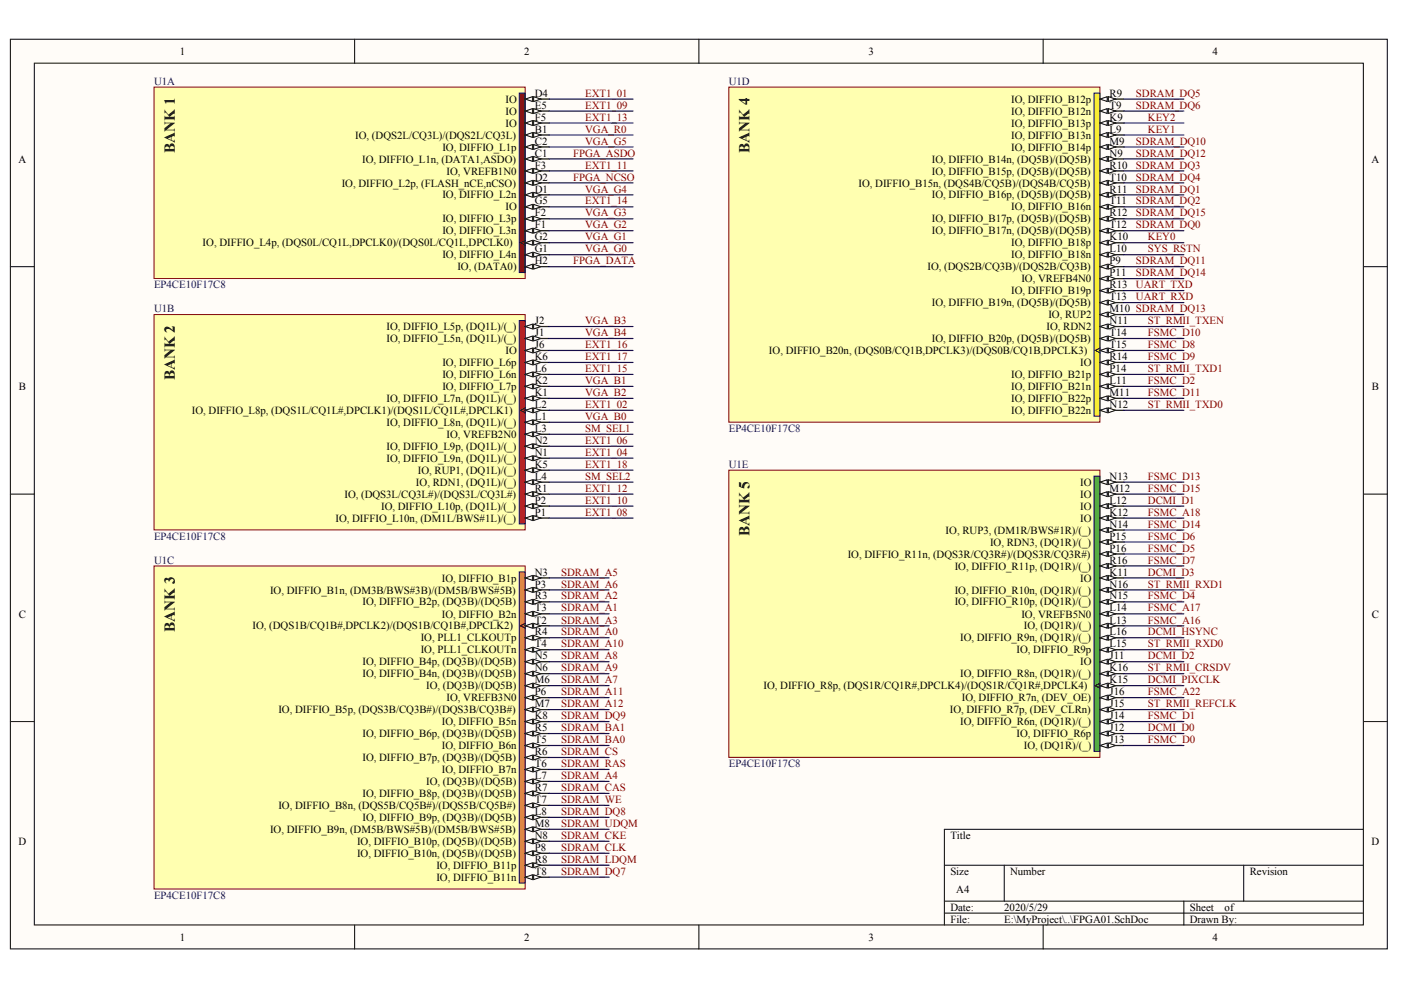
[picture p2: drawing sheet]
<svg xmlns="http://www.w3.org/2000/svg" width="297mm" height="210mm" viewBox="0 0 297 210" stroke-linecap="round" stroke-linejoin="round" font-family="sans-serif">
<defs><g id="words">
<g font-size="3.2">
<text x="37.1" y="32.4" transform="rotate(-90 37.1 32.4)">BANK 1</text>
<text x="158.9" y="32.4" transform="rotate(-90 158.9 32.4)">BANK 4</text>
<text x="37.1" y="80.6" transform="rotate(-90 37.1 80.6)">BANK 2</text>
<text x="158.9" y="113.7" transform="rotate(-90 158.9 113.7)">BANK 5</text>
<text x="37.1" y="134" transform="rotate(-90 37.1 134)">BANK 3</text>
</g>
<g font-size="2.3">
<text x="38.1" y="11.6">1</text>
<text x="111.1" y="11.6">2</text>
<text x="184.1" y="11.6">3</text>
<text x="257.1" y="11.6">4</text>
<text x="107.2" y="21.8">IO</text>
<text x="113.4" y="20.5">D4</text>
<text x="113.4" y="23.1">E5</text>
<text x="214.4" y="21.8">IO, DIFFIO_B12p</text>
<text x="235.3" y="20.5">R9</text>
<text x="235.3" y="23.1">T9</text>
<text x="75.3" y="29.4">IO, (DQS2L/CQ3L)/(DQS2L/CQ3L)</text>
<text x="107.2" y="24.3">IO</text>
<text x="107.2" y="26.9">IO</text>
<text x="113.4" y="25.6">F5</text>
<text x="113.4" y="28.1">B1</text>
<text x="214.4" y="24.3">IO, DIFFIO_B12n</text>
<text x="214.4" y="26.9">IO, DIFFIO_B13p</text>
<text x="214.4" y="29.4">IO, DIFFIO_B13n</text>
<text x="235.3" y="25.6">K9</text>
<text x="235.3" y="28.1">L9</text>
<text x="3.9" y="34.5">A</text>
<text x="76.8" y="34.5">IO, DIFFIO_L1n, (DATA1,ASDO)</text>
<text x="93.8" y="31.9">IO, DIFFIO_L1p</text>
<text x="113.4" y="30.7">C2</text>
<text x="113.4" y="33.2">C1</text>
<text x="113.4" y="35.7">F3</text>
<text x="197.6" y="34.5">IO, DIFFIO_B14n, (DQ5B)/(DQ5B)</text>
<text x="214.4" y="31.9">IO, DIFFIO_B14p</text>
<text x="235.3" y="30.7">M9</text>
<text x="235.3" y="33.2">N9</text>
<text x="235.3" y="35.7">R10</text>
<text x="290.8" y="34.5">A</text>
<text x="72.5" y="39.5">IO, DIFFIO_L2p, (FLASH_nCE,nCSO)</text>
<text x="94.7" y="37">IO, VREFB1N0</text>
<text x="113.4" y="38.3">D2</text>
<text x="113.4" y="40.8">D1</text>
<text x="182" y="39.5">IO, DIFFIO_B15n, (DQS4B/CQ5B)/(DQS4B/CQ5B)</text>
<text x="197.6" y="37">IO, DIFFIO_B15p, (DQ5B)/(DQ5B)</text>
<text x="235.3" y="38.3">T10</text>
<text x="235.3" y="40.8">R11</text>
<text x="93.8" y="42.1">IO, DIFFIO_L2n</text>
<text x="93.8" y="47.2">IO, DIFFIO_L3p</text>
<text x="107.2" y="44.6">IO</text>
<text x="113.4" y="43.3">G5</text>
<text x="113.4" y="45.9">F2</text>
<text x="197.6" y="42.1">IO, DIFFIO_B16p, (DQ5B)/(DQ5B)</text>
<text x="197.6" y="47.2">IO, DIFFIO_B17p, (DQ5B)/(DQ5B)</text>
<text x="214.4" y="44.6">IO, DIFFIO_B16n</text>
<text x="235.3" y="43.3">T11</text>
<text x="235.3" y="45.9">R12</text>
<text x="43" y="52.2">IO, DIFFIO_L4p, (DQS0L/CQ1L,DPCLK0)/(DQS0L/CQ1L,DPCLK0)</text>
<text x="93.8" y="49.7">IO, DIFFIO_L3n</text>
<text x="113.4" y="48.4">F1</text>
<text x="113.4" y="51">G2</text>
<text x="113.4" y="53.5">G1</text>
<text x="197.6" y="49.7">IO, DIFFIO_B17n, (DQ5B)/(DQ5B)</text>
<text x="214.4" y="52.2">IO, DIFFIO_B18p</text>
<text x="235.3" y="48.4">T12</text>
<text x="235.3" y="51">K10</text>
<text x="235.3" y="53.5">L10</text>
<text x="93.8" y="54.8">IO, DIFFIO_L4n</text>
<text x="97" y="57.3">IO, (DATA0)</text>
<text x="113.4" y="56">H2</text>
<text x="196.7" y="57.3">IO, (DQS2B/CQ3B)/(DQS2B/CQ3B)</text>
<text x="214.4" y="54.8">IO, DIFFIO_B18n</text>
<text x="216.6" y="59.8">IO, VREFB4N0</text>
<text x="235.3" y="56">P9</text>
<text x="235.3" y="58.6">P11</text>
<text x="197.6" y="64.9">IO, DIFFIO_B19n, (DQ5B)/(DQ5B)</text>
<text x="214.4" y="62.4">IO, DIFFIO_B19p</text>
<text x="235.3" y="61.1">R13</text>
<text x="235.3" y="63.7">T13</text>
<text x="82" y="70">IO, DIFFIO_L5p, (DQ1L)/(_)</text>
<text x="113.4" y="68.7">J2</text>
<text x="113.4" y="71.3">J1</text>
<text x="221.9" y="70">IO, RDN2</text>
<text x="222.3" y="67.5">IO, RUP2</text>
<text x="235.3" y="66.2">M10 SDRAM_DQ13</text>
<text x="235.3" y="68.7">N11</text>
<text x="235.3" y="71.3">T14</text>
<text x="82" y="72.5">IO, DIFFIO_L5n, (DQ1L)/(_)</text>
<text x="93.8" y="77.6">IO, DIFFIO_L6p</text>
<text x="107.2" y="75.1">IO</text>
<text x="113.4" y="73.8">J6</text>
<text x="113.4" y="76.4">K6</text>
<text x="163" y="75.1">IO, DIFFIO_B20n, (DQS0B/CQ1B,DPCLK3)/(DQS0B/CQ1B,DPCLK3)</text>
<text x="197.6" y="72.5">IO, DIFFIO_B20p, (DQ5B)/(DQ5B)</text>
<text x="229" y="77.6">IO</text>
<text x="235.3" y="73.8">T15</text>
<text x="235.3" y="76.4">R14</text>
<text x="4" y="82.7">B</text>
<text x="93.8" y="80.2">IO, DIFFIO_L6n</text>
<text x="93.8" y="82.7">IO, DIFFIO_L7p</text>
<text x="113.4" y="78.9">L6</text>
<text x="113.4" y="81.4">K2</text>
<text x="113.4" y="84">K1</text>
<text x="214.4" y="80.2">IO, DIFFIO_B21p</text>
<text x="214.4" y="82.7">IO, DIFFIO_B21n</text>
<text x="235.3" y="78.9">P14</text>
<text x="235.3" y="81.4">L11</text>
<text x="235.3" y="84">M11</text>
<text x="290.8" y="82.7">B</text>
<text x="40.7" y="87.8">IO, DIFFIO_L8p, (DQS1L/CQ1L#,DPCLK1)/(DQS1L/CQ1L#,DPCLK1)</text>
<text x="82" y="85.2">IO, DIFFIO_L7n, (DQ1L)/(_)</text>
<text x="113.4" y="86.5">L2</text>
<text x="113.4" y="89.1">L1</text>
<text x="214.4" y="85.2">IO, DIFFIO_B22p</text>
<text x="214.4" y="87.8">IO, DIFFIO_B22n</text>
<text x="235.3" y="86.5">N12</text>
<text x="82" y="90.3">IO, DIFFIO_L8n, (DQ1L)/(_)</text>
<text x="82" y="95.4">IO, DIFFIO_L9p, (DQ1L)/(_)</text>
<text x="94.7" y="92.9">IO, VREFB2N0</text>
<text x="113.4" y="91.6">L3</text>
<text x="113.4" y="94.1">N2</text>
<text x="82" y="97.9">IO, DIFFIO_L9n, (DQ1L)/(_)</text>
<text x="88.6" y="100.5">IO, RUP1, (DQ1L)/(_)</text>
<text x="113.4" y="96.7">N1</text>
<text x="113.4" y="99.2">K5</text>
<text x="113.4" y="101.7">L4</text>
<text x="235.3" y="101.7">N13</text>
<text x="73" y="105.5">IO, (DQS3L/CQ3L#)/(DQS3L/CQ3L#)</text>
<text x="88.2" y="103">IO, RDN1, (DQ1L)/(_)</text>
<text x="113.4" y="104.3">R1</text>
<text x="113.4" y="106.8">P2</text>
<text x="229" y="103">IO</text>
<text x="229" y="105.5">IO</text>
<text x="235.3" y="104.3">M12</text>
<text x="235.3" y="106.8">L12</text>
<text x="71.1" y="110.6">IO, DIFFIO_L10n, (DM1L/BWS#1L)/(_)</text>
<text x="80.8" y="108.1">IO, DIFFIO_L10p, (DQ1L)/(_)</text>
<text x="113.4" y="109.3">P1</text>
<text x="200.5" y="113.1">IO, RUP3, (DM1R/BWS#1R)/(_)</text>
<text x="229" y="108.1">IO</text>
<text x="229" y="110.6">IO</text>
<text x="235.3" y="109.3">K12</text>
<text x="235.3" y="111.9">N14</text>
<text x="179.7" y="118.2">IO, DIFFIO_R11n, (DQS3R/CQ3R#)/(DQS3R/CQ3R#)</text>
<text x="209.9" y="115.7">IO, RDN3, (DQ1R)/(_)</text>
<text x="235.3" y="114.4">P15</text>
<text x="235.3" y="117">P16</text>
<text x="235.3" y="119.5">R16</text>
<text x="57.2" y="125.8">IO, DIFFIO_B1n, (DM3B/BWS#3B)/(DM5B/BWS#5B)</text>
<text x="93.7" y="123.3">IO, DIFFIO_B1p</text>
<text x="113.4" y="122">N3</text>
<text x="113.4" y="124.6">P3</text>
<text x="202.4" y="120.8">IO, DIFFIO_R11p, (DQ1R)/(_)</text>
<text x="202.4" y="125.8">IO, DIFFIO_R10n, (DQ1R)/(_)</text>
<text x="229" y="123.3">IO</text>
<text x="235.3" y="122">K11</text>
<text x="235.3" y="124.6">N16</text>
<text x="4" y="130.9">C</text>
<text x="76.9" y="128.4">IO, DIFFIO_B2p, (DQ3B)/(DQ5B)</text>
<text x="93.7" y="130.9">IO, DIFFIO_B2n</text>
<text x="113.4" y="127.1">R3</text>
<text x="113.4" y="129.6">T3</text>
<text x="202.4" y="128.4">IO, DIFFIO_R10p, (DQ1R)/(_)</text>
<text x="216.6" y="130.9">IO, VREFB5N0</text>
<text x="235.3" y="127.1">N15</text>
<text x="235.3" y="129.6">L14</text>
<text x="290.8" y="130.9">C</text>
<text x="53.6" y="133.5">IO, (DQS1B/CQ1B#,DPCLK2)/(DQS1B/CQ1B#,DPCLK2)</text>
<text x="89.2" y="136">IO, PLL1_CLKOUTp</text>
<text x="113.4" y="132.2">T2</text>
<text x="113.4" y="134.7">R4</text>
<text x="113.4" y="137.3">T4</text>
<text x="203.6" y="136">IO, DIFFIO_R9n, (DQ1R)/(_)</text>
<text x="217.1" y="133.5">IO, (DQ1R)/(_)</text>
<text x="235.3" y="132.2">L13</text>
<text x="235.3" y="134.7">L16</text>
<text x="235.3" y="137.3">L15</text>
<text x="76.9" y="141.1">IO, DIFFIO_B4p, (DQ3B)/(DQ5B)</text>
<text x="76.9" y="143.6">IO, DIFFIO_B4n, (DQ3B)/(DQ5B)</text>
<text x="89.2" y="138.5">IO, PLL1_CLKOUTn</text>
<text x="113.4" y="139.8">N5</text>
<text x="113.4" y="142.3">N6</text>
<text x="203.6" y="143.6">IO, DIFFIO_R8n, (DQ1R)/(_)</text>
<text x="215.5" y="138.5">IO, DIFFIO_R9p</text>
<text x="229" y="141.1">IO</text>
<text x="235.3" y="139.8">J11</text>
<text x="235.3" y="142.3">K16</text>
<text x="90.4" y="146.2">IO, (DQ3B)/(DQ5B)</text>
<text x="94.7" y="148.7">IO, VREFB3N0</text>
<text x="113.4" y="144.9">M6</text>
<text x="113.4" y="147.4">P6</text>
<text x="113.4" y="150">M7</text>
<text x="161.9" y="146.2">IO, DIFFIO_R8p, (DQS1R/CQ1R#,DPCLK4)/(DQS1R/CQ1R#,DPCLK4)</text>
<text x="203.9" y="148.7">IO, DIFFIO_R7n, (DEV_OE)</text>
<text x="235.3" y="144.9">K15</text>
<text x="235.3" y="147.4">J16</text>
<text x="235.3" y="150">J15</text>
<text x="59" y="151.2">IO, DIFFIO_B5p, (DQS3B/CQ3B#)/(DQS3B/CQ3B#)</text>
<text x="93.7" y="153.8">IO, DIFFIO_B5n</text>
<text x="113.4" y="152.5">K8</text>
<text x="113.4" y="155">R5</text>
<text x="201.4" y="151.2">IO, DIFFIO_R7p, (DEV_CLRn)</text>
<text x="203.6" y="153.8">IO, DIFFIO_R6n, (DQ1R)/(_)</text>
<text x="235.3" y="152.5">J14</text>
<text x="235.3" y="155">J12</text>
<text x="76.9" y="156.3">IO, DIFFIO_B6p, (DQ3B)/(DQ5B)</text>
<text x="76.9" y="161.4">IO, DIFFIO_B7p, (DQ3B)/(DQ5B)</text>
<text x="93.7" y="158.8">IO, DIFFIO_B6n</text>
<text x="113.4" y="157.6">T5</text>
<text x="113.4" y="160.1">R6</text>
<text x="215.5" y="156.3">IO, DIFFIO_R6p</text>
<text x="217.1" y="158.8">IO, (DQ1R)/(_)</text>
<text x="235.3" y="157.6">J13</text>
<text x="90.4" y="166.5">IO, (DQ3B)/(DQ5B)</text>
<text x="93.7" y="163.9">IO, DIFFIO_B7n</text>
<text x="113.4" y="162.7">T6</text>
<text x="113.4" y="165.2">L7</text>
<text x="113.4" y="167.7">R7</text>
<text x="59" y="171.5">IO, DIFFIO_B8n, (DQS5B/CQ5B#)/(DQS5B/CQ5B#)</text>
<text x="76.9" y="169">IO, DIFFIO_B8p, (DQ3B)/(DQ5B)</text>
<text x="113.4" y="170.3">T7</text>
<text x="113.4" y="172.8">L8</text>
<text x="3.9" y="179.1">D</text>
<text x="57.2" y="176.6">IO, DIFFIO_B9n, (DM5B/BWS#5B)/(DM5B/BWS#5B)</text>
<text x="75.7" y="179.1">IO, DIFFIO_B10p, (DQ5B)/(DQ5B)</text>
<text x="76.9" y="174.1">IO, DIFFIO_B9p, (DQ3B)/(DQ5B)</text>
<text x="113.4" y="175.3">M8</text>
<text x="113.4" y="177.9">N8</text>
<text x="201.5" y="177.9">Title</text>
<text x="290.8" y="179.1">D</text>
<text x="75.7" y="181.7">IO, DIFFIO_B10n, (DQ5B)/(DQ5B)</text>
<text x="92.5" y="184.2">IO, DIFFIO_B11p</text>
<text x="113.4" y="180.4">P8</text>
<text x="113.4" y="182.9">R8</text>
<text x="113.4" y="185.5">T8</text>
<text x="201.5" y="185.5">Size</text>
<text x="214.2" y="185.5">Number</text>
<text x="265" y="185.5">Revision</text>
<text x="92.5" y="186.8">IO, DIFFIO_B11n</text>
<text x="202.8" y="189.3">A4</text>
<text x="201.5" y="193.1">Date:</text>
<text x="201.5" y="195.6">File:</text>
<text x="212.9" y="193.1">2020/5/29</text>
<text x="212.9" y="195.6">E:\MyProject\..\FPGA01.SchDoc</text>
<text x="252.3" y="193.1">Sheet</text>
<text x="252.3" y="195.6">Drawn By:</text>
<text x="259.6" y="193.1">of</text>
<text x="38.1" y="199.4">1</text>
<text x="111.1" y="199.4">2</text>
<text x="184.1" y="199.4">3</text>
<text x="257.1" y="199.4">4</text>
</g>
<g font-size="2.3" fill="#000080">
<text x="32.7" y="18">U1A</text>
<text x="154.5" y="18">U1D</text>
<text x="32.7" y="61.1">EP4CE10F17C8</text>
<text x="32.7" y="66.2">U1B</text>
<text x="154.5" y="91.6">EP4CE10F17C8</text>
<text x="154.5" y="99.2">U1E</text>
<text x="32.7" y="114.4">EP4CE10F17C8</text>
<text x="32.7" y="119.5">U1C</text>
<text x="154.5" y="162.7">EP4CE10F17C8</text>
<text x="32.7" y="190.6">EP4CE10F17C8</text>
</g>
<g font-size="2.3" fill="#800000">
<text x="124.1" y="23.1">EXT1_09</text>
<text x="124.1" y="20.5">EXT1_01</text>
<text x="240.8" y="20.5">SDRAM_DQ5</text>
<text x="240.8" y="23.1">SDRAM_DQ6</text>
<text x="124.1" y="25.6">EXT1_13</text>
<text x="124.1" y="28.1">VGA_R0</text>
<text x="243.4" y="28.1">KEY1</text>
<text x="243.4" y="25.6">KEY2</text>
<text x="121.5" y="33.2">FPGA_ASDO</text>
<text x="124.1" y="35.7">EXT1_11</text>
<text x="124.1" y="30.7">VGA_G5</text>
<text x="240.8" y="35.7">SDRAM_DQ3</text>
<text x="240.8" y="30.7">SDRAM_DQ10</text>
<text x="240.8" y="33.2">SDRAM_DQ12</text>
<text x="121.5" y="38.3">FPGA_NCSO</text>
<text x="124.1" y="40.8">VGA_G4</text>
<text x="240.8" y="40.8">SDRAM_DQ1</text>
<text x="240.8" y="38.3">SDRAM_DQ4</text>
<text x="124.1" y="43.3">EXT1_14</text>
<text x="124.1" y="45.9">VGA_G3</text>
<text x="240.8" y="43.3">SDRAM_DQ2</text>
<text x="240.8" y="45.9">SDRAM_DQ15</text>
<text x="124.1" y="48.4">VGA_G2</text>
<text x="124.1" y="51">VGA_G1</text>
<text x="124.1" y="53.5">VGA_G0</text>
<text x="240.8" y="48.4">SDRAM_DQ0</text>
<text x="243.4" y="53.5">SYS_RSTN</text>
<text x="243.4" y="51">KEY0</text>
<text x="121.5" y="56">FPGA_DATA</text>
<text x="240.8" y="56">SDRAM_DQ11</text>
<text x="240.8" y="58.6">SDRAM_DQ14</text>
<text x="240.8" y="63.7">UART_RXD</text>
<text x="240.8" y="61.1">UART_TXD</text>
<text x="124.1" y="68.7">VGA_B3</text>
<text x="124.1" y="71.3">VGA_B4</text>
<text x="243.4" y="71.3">FSMC_D10</text>
<text x="243.4" y="68.7">ST_RMII_TXEN</text>
<text x="124.1" y="76.4">EXT1_17</text>
<text x="124.1" y="73.8">EXT1_16</text>
<text x="243.4" y="73.8">FSMC_D8</text>
<text x="243.4" y="76.4">FSMC_D9</text>
<text x="124.1" y="78.9">EXT1_15</text>
<text x="124.1" y="81.4">VGA_B1</text>
<text x="124.1" y="84">VGA_B2</text>
<text x="243.4" y="84">FSMC_D11</text>
<text x="243.4" y="78.9">ST_RMII_TXD1</text>
<text x="243.4" y="81.4">FSMC_D2</text>
<text x="124.1" y="89.1">VGA_B0</text>
<text x="124.1" y="86.5">EXT1_02</text>
<text x="243.4" y="86.5">ST_RMII_TXD0</text>
<text x="124.1" y="94.1">EXT1_06</text>
<text x="124.1" y="91.6">SM_SEL1</text>
<text x="124.1" y="99.2">EXT1_18</text>
<text x="124.1" y="101.7">SM_SEL2</text>
<text x="124.1" y="96.7">EXT1_04</text>
<text x="243.4" y="101.7">FSMC_D13</text>
<text x="124.1" y="106.8">EXT1_10</text>
<text x="124.1" y="104.3">EXT1_12</text>
<text x="243.4" y="104.3">FSMC_D15</text>
<text x="243.4" y="106.8">DCMI_D1</text>
<text x="124.1" y="109.3">EXT1_08</text>
<text x="243.4" y="111.9">FSMC_D14</text>
<text x="243.4" y="109.3">FSMC_A18</text>
<text x="243.4" y="117">FSMC_D5</text>
<text x="243.4" y="114.4">FSMC_D6</text>
<text x="243.4" y="119.5">FSMC_D7</text>
<text x="119" y="122">SDRAM_A5</text>
<text x="119" y="124.6">SDRAM_A6</text>
<text x="243.4" y="124.6">ST_RMII_RXD1</text>
<text x="243.4" y="122">DCMI_D3</text>
<text x="119" y="129.6">SDRAM_A1</text>
<text x="119" y="127.1">SDRAM_A2</text>
<text x="243.4" y="129.6">FSMC_A17</text>
<text x="243.4" y="127.1">FSMC_D4</text>
<text x="119" y="134.7">SDRAM_A0</text>
<text x="119" y="132.2">SDRAM_A3</text>
<text x="119" y="137.3">SDRAM_A10</text>
<text x="243.4" y="134.7">DCMI_HSYNC</text>
<text x="243.4" y="137.3">ST_RMII_RXD0</text>
<text x="243.4" y="132.2">FSMC_A16</text>
<text x="119" y="139.8">SDRAM_A8</text>
<text x="119" y="142.3">SDRAM_A9</text>
<text x="243.4" y="142.3">ST_RMII_CRSDV</text>
<text x="243.4" y="139.8">DCMI_D2</text>
<text x="119" y="144.9">SDRAM_A7</text>
<text x="119" y="147.4">SDRAM_A11</text>
<text x="119" y="150">SDRAM_A12</text>
<text x="243.4" y="147.4">FSMC_A22</text>
<text x="243.4" y="150">ST_RMII_REFCLK</text>
<text x="243.4" y="144.9">DCMI_PIXCLK</text>
<text x="119" y="155">SDRAM_BA1</text>
<text x="119" y="152.5">SDRAM_DQ9</text>
<text x="243.4" y="152.5">FSMC_D1</text>
<text x="243.4" y="155">DCMI_D0</text>
<text x="119" y="157.6">SDRAM_BA0</text>
<text x="119" y="160.1">SDRAM_CS</text>
<text x="243.4" y="157.6">FSMC_D0</text>
<text x="119" y="165.2">SDRAM_A4</text>
<text x="119" y="167.7">SDRAM_CAS</text>
<text x="119" y="162.7">SDRAM_RAS</text>
<text x="119" y="170.3">SDRAM_WE</text>
<text x="119" y="172.8">SDRAM_DQ8</text>
<text x="119" y="177.9">SDRAM_CKE</text>
<text x="119" y="175.3">SDRAM_UDQM</text>
<text x="119" y="180.4">SDRAM_CLK</text>
<text x="119" y="182.9">SDRAM_LDQM</text>
<text x="119" y="185.5">SDRAM_DQ7</text>
</g>
</g></defs>
<g fill="#fffcf8" stroke="#000" stroke-width=".21">
<path d="M2.2 8.3h291.9v192.9h-291.9z"/>
<path d="M7.3 13.4h281.8v182.7h-281.8z"/>
</g>
<g fill="none" stroke="#000" stroke-width=".21">
<path d="M75.2 8.3v5.1M148.2 8.3v5.1M221.2 8.3v5.1M2.2 56.5h5.1M289.1 56.5h5.1M2.2 104.8h5.1M289.1 104.8h5.1M2.2 153h5.1M289.1 153h5.1M289.1 175.8h-88.9v20.3M75.2 196.1v5.1M148.2 196.1v5.1"/>
<path d="M200.2 183.4h88.9M200.2 191.1h88.9M200.2 193.6h88.9M212.9 183.4v7.7M221.2 196.1v5.1M251 191.1v5M263.7 183.4v7.7"/>
</g>
<path d="M32.7 18.5h78.6v40.6h-78.6z" fill="#ffffb0" stroke="#800000" stroke-width=".21"/>
<path d="M110.1 19.7h1.2v38.1h-1.2z" fill="#800000" stroke="#000080" stroke-width=".21"/>
<path d="M111.4 21h5" fill="none" stroke="#000" stroke-width=".25"/>
<g fill="#fffcf8" stroke="#000" stroke-width=".21">
<path d="M111.4 21l1.5-.5v1z"/>
<path d="M113.1 20.5l1.6 .5-1.6 .5z"/>
</g>
<path d="M111.4 23.5h5" fill="none" stroke="#000" stroke-width=".25"/>
<g fill="#fffcf8" stroke="#000" stroke-width=".21">
<path d="M111.4 23.5l1.5-.5v1.1z"/>
<path d="M113.1 23l1.6 .5-1.6 .6z"/>
</g>
<path d="M111.4 26.1h5" fill="none" stroke="#000" stroke-width=".25"/>
<g fill="#fffcf8" stroke="#000" stroke-width=".21">
<path d="M111.4 26.1l1.5-.5v1z"/>
<path d="M113.1 25.6l1.6 .5-1.6 .5z"/>
</g>
<path d="M111.4 28.6h5" fill="none" stroke="#000" stroke-width=".25"/>
<g fill="#fffcf8" stroke="#000" stroke-width=".21">
<path d="M111.4 28.6l1.5-.5v1z"/>
<path d="M113.1 28.1l1.6 .5-1.6 .5z"/>
</g>
<path d="M111.4 31.2h5" fill="none" stroke="#000" stroke-width=".25"/>
<g fill="#fffcf8" stroke="#000" stroke-width=".21">
<path d="M111.4 31.2l1.5-.5v1z"/>
<path d="M113.1 30.7l1.6 .5-1.6 .5z"/>
</g>
<path d="M111.4 33.7h5" fill="none" stroke="#000" stroke-width=".25"/>
<g fill="#fffcf8" stroke="#000" stroke-width=".21">
<path d="M111.4 33.7l1.5-.5v1z"/>
<path d="M113.1 33.2l1.6 .5-1.6 .5z"/>
</g>
<path d="M111.4 36.2h5" fill="none" stroke="#000" stroke-width=".25"/>
<g fill="#fffcf8" stroke="#000" stroke-width=".21">
<path d="M111.4 36.2l1.5-.5v1z"/>
<path d="M113.1 35.7l1.6 .5-1.6 .5z"/>
</g>
<path d="M111.4 38.8h5" fill="none" stroke="#000" stroke-width=".25"/>
<g fill="#fffcf8" stroke="#000" stroke-width=".21">
<path d="M111.4 38.8l1.5-.5v1z"/>
<path d="M113.1 38.3l1.6 .5-1.6 .5z"/>
</g>
<path d="M111.4 41.3h5" fill="none" stroke="#000" stroke-width=".25"/>
<g fill="#fffcf8" stroke="#000" stroke-width=".21">
<path d="M111.4 41.3l1.5-.5v1z"/>
<path d="M113.1 40.8l1.6 .5-1.6 .5z"/>
</g>
<path d="M111.4 43.9h5" fill="none" stroke="#000" stroke-width=".25"/>
<g fill="#fffcf8" stroke="#000" stroke-width=".21">
<path d="M111.4 43.9l1.5-.6v1.1z"/>
<path d="M113.1 43.3l1.6 .6-1.6 .5z"/>
</g>
<path d="M111.4 46.4h5" fill="none" stroke="#000" stroke-width=".25"/>
<g fill="#fffcf8" stroke="#000" stroke-width=".21">
<path d="M111.4 46.4l1.5-.5v1z"/>
<path d="M113.1 45.9l1.6 .5-1.6 .5z"/>
</g>
<path d="M111.4 48.9h5" fill="none" stroke="#000" stroke-width=".25"/>
<g fill="#fffcf8" stroke="#000" stroke-width=".21">
<path d="M111.4 48.9l1.5-.5v1z"/>
<path d="M113.1 48.4l1.6 .5-1.6 .5z"/>
</g>
<path d="M111.4 51.5h5" fill="none" stroke="#000" stroke-width=".25"/>
<path d="M111.4 51l-1.1 .5 1.1 .5" fill="none" stroke="#000" stroke-width=".21"/>
<g fill="#fffcf8" stroke="#000" stroke-width=".21">
<path d="M111.4 51.5l1.5-.5v1z"/>
<path d="M113.1 51l1.6 .5-1.6 .5z"/>
</g>
<path d="M111.4 54h5" fill="none" stroke="#000" stroke-width=".25"/>
<g fill="#fffcf8" stroke="#000" stroke-width=".21">
<path d="M111.4 54l1.5-.5v1z"/>
<path d="M113.1 53.5l1.6 .5-1.6 .5z"/>
</g>
<path d="M111.4 56.5h5" fill="none" stroke="#000" stroke-width=".25"/>
<g fill="#fffcf8" stroke="#000" stroke-width=".21">
<path d="M111.4 56.5l1.5-.5v1z"/>
<path d="M113.1 56l1.6 .5-1.6 .5z"/>
</g>
<path d="M32.7 66.7h78.6v45.7h-78.6z" fill="#ffffb0" stroke="#800000" stroke-width=".21"/>
<path d="M110.1 68h1.2v43.1h-1.2z" fill="#f00" stroke="#000080" stroke-width=".21"/>
<path d="M111.4 69.2h5" fill="none" stroke="#000" stroke-width=".25"/>
<g fill="#fffcf8" stroke="#000" stroke-width=".21">
<path d="M111.4 69.2l1.5-.5v1z"/>
<path d="M113.1 68.7l1.6 .5-1.6 .5z"/>
</g>
<path d="M111.4 71.8h5" fill="none" stroke="#000" stroke-width=".25"/>
<g fill="#fffcf8" stroke="#000" stroke-width=".21">
<path d="M111.4 71.8l1.5-.5v1z"/>
<path d="M113.1 71.3l1.6 .5-1.6 .5z"/>
</g>
<path d="M111.4 74.3h5" fill="none" stroke="#000" stroke-width=".25"/>
<g fill="#fffcf8" stroke="#000" stroke-width=".21">
<path d="M111.4 74.3l1.5-.5v1z"/>
<path d="M113.1 73.8l1.6 .5-1.6 .5z"/>
</g>
<path d="M111.4 76.8h5" fill="none" stroke="#000" stroke-width=".25"/>
<g fill="#fffcf8" stroke="#000" stroke-width=".21">
<path d="M111.4 76.8l1.5-.5v1.1z"/>
<path d="M113.1 76.3l1.6 .5-1.6 .6z"/>
</g>
<path d="M111.4 79.4h5" fill="none" stroke="#000" stroke-width=".25"/>
<g fill="#fffcf8" stroke="#000" stroke-width=".21">
<path d="M111.4 79.4l1.5-.5v1z"/>
<path d="M113.1 78.9l1.6 .5-1.6 .5z"/>
</g>
<path d="M111.4 81.9h5" fill="none" stroke="#000" stroke-width=".25"/>
<g fill="#fffcf8" stroke="#000" stroke-width=".21">
<path d="M111.4 81.9l1.5-.5v1z"/>
<path d="M113.1 81.4l1.6 .5-1.6 .5z"/>
</g>
<path d="M111.4 84.5h5" fill="none" stroke="#000" stroke-width=".25"/>
<g fill="#fffcf8" stroke="#000" stroke-width=".21">
<path d="M111.4 84.5l1.5-.5v1z"/>
<path d="M113.1 84l1.6 .5-1.6 .5z"/>
</g>
<path d="M111.4 87h5" fill="none" stroke="#000" stroke-width=".25"/>
<path d="M111.4 86.5l-1.1 .5 1.1 .5" fill="none" stroke="#000" stroke-width=".21"/>
<g fill="#fffcf8" stroke="#000" stroke-width=".21">
<path d="M111.4 87l1.5-.5v1z"/>
<path d="M113.1 86.5l1.6 .5-1.6 .5z"/>
</g>
<path d="M111.4 89.5h5" fill="none" stroke="#000" stroke-width=".25"/>
<g fill="#fffcf8" stroke="#000" stroke-width=".21">
<path d="M111.4 89.5l1.5-.5v1z"/>
<path d="M113.1 89l1.6 .5-1.6 .5z"/>
</g>
<path d="M111.4 92.1h5" fill="none" stroke="#000" stroke-width=".25"/>
<g fill="#fffcf8" stroke="#000" stroke-width=".21">
<path d="M111.4 92.1l1.5-.5v1z"/>
<path d="M113.1 91.6l1.6 .5-1.6 .5z"/>
</g>
<path d="M111.4 94.6h5" fill="none" stroke="#000" stroke-width=".25"/>
<g fill="#fffcf8" stroke="#000" stroke-width=".21">
<path d="M111.4 94.6l1.5-.5v1z"/>
<path d="M113.1 94.1l1.6 .5-1.6 .5z"/>
</g>
<path d="M111.4 97.2h5" fill="none" stroke="#000" stroke-width=".25"/>
<g fill="#fffcf8" stroke="#000" stroke-width=".21">
<path d="M111.4 97.2l1.5-.6v1.1z"/>
<path d="M113.1 96.6l1.6 .6-1.6 .5z"/>
</g>
<path d="M111.4 99.7h5" fill="none" stroke="#000" stroke-width=".25"/>
<g fill="#fffcf8" stroke="#000" stroke-width=".21">
<path d="M111.4 99.7l1.5-.5v1z"/>
<path d="M113.1 99.2l1.6 .5-1.6 .5z"/>
</g>
<path d="M111.4 102.2h5" fill="none" stroke="#000" stroke-width=".25"/>
<g fill="#fffcf8" stroke="#000" stroke-width=".21">
<path d="M111.4 102.2l1.5-.5v1z"/>
<path d="M113.1 101.7l1.6 .5-1.6 .5z"/>
</g>
<path d="M111.4 104.8h5" fill="none" stroke="#000" stroke-width=".25"/>
<g fill="#fffcf8" stroke="#000" stroke-width=".21">
<path d="M111.4 104.8l1.5-.5v1z"/>
<path d="M113.1 104.3l1.6 .5-1.6 .5z"/>
</g>
<path d="M111.4 107.3h5" fill="none" stroke="#000" stroke-width=".25"/>
<g fill="#fffcf8" stroke="#000" stroke-width=".21">
<path d="M111.4 107.3l1.5-.5v1z"/>
<path d="M113.1 106.8l1.6 .5-1.6 .5z"/>
</g>
<path d="M111.4 109.8h5" fill="none" stroke="#000" stroke-width=".25"/>
<g fill="#fffcf8" stroke="#000" stroke-width=".21">
<path d="M111.4 109.8l1.5-.5v1z"/>
<path d="M113.1 109.3l1.6 .5-1.6 .5z"/>
</g>
<path d="M32.7 120h78.6v68.5h-78.6z" fill="#ffffb0" stroke="#800000" stroke-width=".21"/>
<path d="M110.1 121.3h1.2v65.9h-1.2z" fill="#fd8300" stroke="#000080" stroke-width=".21"/>
<path d="M111.4 122.5h5" fill="none" stroke="#000" stroke-width=".25"/>
<g fill="#fffcf8" stroke="#000" stroke-width=".21">
<path d="M111.4 122.5l1.5-.5v1z"/>
<path d="M113.1 122l1.6 .5-1.6 .5z"/>
</g>
<path d="M111.4 125.1h5" fill="none" stroke="#000" stroke-width=".25"/>
<g fill="#fffcf8" stroke="#000" stroke-width=".21">
<path d="M111.4 125.1l1.5-.5v1z"/>
<path d="M113.1 124.6l1.6 .5-1.6 .5z"/>
</g>
<path d="M111.4 127.6h5" fill="none" stroke="#000" stroke-width=".25"/>
<g fill="#fffcf8" stroke="#000" stroke-width=".21">
<path d="M111.4 127.6l1.5-.5v1z"/>
<path d="M113.1 127.1l1.6 .5-1.6 .5z"/>
</g>
<path d="M111.4 130.1h5" fill="none" stroke="#000" stroke-width=".25"/>
<g fill="#fffcf8" stroke="#000" stroke-width=".21">
<path d="M111.4 130.1l1.5-.5v1.1z"/>
<path d="M113.1 129.6l1.6 .5-1.6 .6z"/>
</g>
<path d="M111.4 132.7h5" fill="none" stroke="#000" stroke-width=".25"/>
<path d="M111.4 132.2l-1.1 .5 1.1 .5" fill="none" stroke="#000" stroke-width=".21"/>
<g fill="#fffcf8" stroke="#000" stroke-width=".21">
<path d="M111.4 132.7l1.5-.5v1z"/>
<path d="M113.1 132.2l1.6 .5-1.6 .5z"/>
</g>
<path d="M111.4 135.2h5" fill="none" stroke="#000" stroke-width=".25"/>
<g fill="#fffcf8" stroke="#000" stroke-width=".21">
<path d="M111.4 135.2l1.5-.5v1z"/>
<path d="M113.1 134.7l1.6 .5-1.6 .5z"/>
</g>
<path d="M111.4 137.8h5" fill="none" stroke="#000" stroke-width=".25"/>
<g fill="#fffcf8" stroke="#000" stroke-width=".21">
<path d="M111.4 137.8l1.5-.5v1z"/>
<path d="M113.1 137.3l1.6 .5-1.6 .5z"/>
</g>
<path d="M111.4 140.3h5" fill="none" stroke="#000" stroke-width=".25"/>
<g fill="#fffcf8" stroke="#000" stroke-width=".21">
<path d="M111.4 140.3l1.5-.5v1z"/>
<path d="M113.1 139.8l1.6 .5-1.6 .5z"/>
</g>
<path d="M111.4 142.8h5" fill="none" stroke="#000" stroke-width=".25"/>
<g fill="#fffcf8" stroke="#000" stroke-width=".21">
<path d="M111.4 142.8l1.5-.5v1z"/>
<path d="M113.1 142.3l1.6 .5-1.6 .5z"/>
</g>
<path d="M111.4 145.4h5" fill="none" stroke="#000" stroke-width=".25"/>
<g fill="#fffcf8" stroke="#000" stroke-width=".21">
<path d="M111.4 145.4l1.5-.5v1z"/>
<path d="M113.1 144.9l1.6 .5-1.6 .5z"/>
</g>
<path d="M111.4 147.9h5" fill="none" stroke="#000" stroke-width=".25"/>
<g fill="#fffcf8" stroke="#000" stroke-width=".21">
<path d="M111.4 147.9l1.5-.5v1z"/>
<path d="M113.1 147.4l1.6 .5-1.6 .5z"/>
</g>
<path d="M111.4 150.5h5" fill="none" stroke="#000" stroke-width=".25"/>
<g fill="#fffcf8" stroke="#000" stroke-width=".21">
<path d="M111.4 150.5l1.5-.6v1.1z"/>
<path d="M113.1 149.9l1.6 .6-1.6 .5z"/>
</g>
<path d="M111.4 153h5" fill="none" stroke="#000" stroke-width=".25"/>
<g fill="#fffcf8" stroke="#000" stroke-width=".21">
<path d="M111.4 153l1.5-.5v1z"/>
<path d="M113.1 152.5l1.6 .5-1.6 .5z"/>
</g>
<path d="M111.4 155.5h5" fill="none" stroke="#000" stroke-width=".25"/>
<g fill="#fffcf8" stroke="#000" stroke-width=".21">
<path d="M111.4 155.5l1.5-.5v1z"/>
<path d="M113.1 155l1.6 .5-1.6 .5z"/>
</g>
<path d="M111.4 158.1h5" fill="none" stroke="#000" stroke-width=".25"/>
<g fill="#fffcf8" stroke="#000" stroke-width=".21">
<path d="M111.4 158.1l1.5-.5v1z"/>
<path d="M113.1 157.6l1.6 .5-1.6 .5z"/>
</g>
<path d="M111.4 160.6h5" fill="none" stroke="#000" stroke-width=".25"/>
<g fill="#fffcf8" stroke="#000" stroke-width=".21">
<path d="M111.4 160.6l1.5-.5v1z"/>
<path d="M113.1 160.1l1.6 .5-1.6 .5z"/>
</g>
<path d="M111.4 163.1h5" fill="none" stroke="#000" stroke-width=".25"/>
<g fill="#fffcf8" stroke="#000" stroke-width=".21">
<path d="M111.4 163.1l1.5-.5v1.1z"/>
<path d="M113.1 162.6l1.6 .5-1.6 .6z"/>
</g>
<path d="M111.4 165.7h5" fill="none" stroke="#000" stroke-width=".25"/>
<g fill="#fffcf8" stroke="#000" stroke-width=".21">
<path d="M111.4 165.7l1.5-.5v1z"/>
<path d="M113.1 165.2l1.6 .5-1.6 .5z"/>
</g>
<path d="M111.4 168.2h5" fill="none" stroke="#000" stroke-width=".25"/>
<g fill="#fffcf8" stroke="#000" stroke-width=".21">
<path d="M111.4 168.2l1.5-.5v1z"/>
<path d="M113.1 167.7l1.6 .5-1.6 .5z"/>
</g>
<path d="M111.4 170.8h5" fill="none" stroke="#000" stroke-width=".25"/>
<g fill="#fffcf8" stroke="#000" stroke-width=".21">
<path d="M111.4 170.8l1.5-.6v1.1z"/>
<path d="M113.1 170.2l1.6 .6-1.6 .5z"/>
</g>
<path d="M111.4 173.3h5" fill="none" stroke="#000" stroke-width=".25"/>
<g fill="#fffcf8" stroke="#000" stroke-width=".21">
<path d="M111.4 173.3l1.5-.5v1z"/>
<path d="M113.1 172.8l1.6 .5-1.6 .5z"/>
</g>
<path d="M111.4 175.8h5" fill="none" stroke="#000" stroke-width=".25"/>
<g fill="#fffcf8" stroke="#000" stroke-width=".21">
<path d="M111.4 175.8l1.5-.5v1z"/>
<path d="M113.1 175.3l1.6 .5-1.6 .5z"/>
</g>
<path d="M111.4 178.4h5" fill="none" stroke="#000" stroke-width=".25"/>
<g fill="#fffcf8" stroke="#000" stroke-width=".21">
<path d="M111.4 178.4l1.5-.5v1z"/>
<path d="M113.1 177.9l1.6 .5-1.6 .5z"/>
</g>
<path d="M111.4 180.9h5" fill="none" stroke="#000" stroke-width=".25"/>
<g fill="#fffcf8" stroke="#000" stroke-width=".21">
<path d="M111.4 180.9l1.5-.5v1z"/>
<path d="M113.1 180.4l1.6 .5-1.6 .5z"/>
</g>
<path d="M111.4 183.4h5" fill="none" stroke="#000" stroke-width=".25"/>
<g fill="#fffcf8" stroke="#000" stroke-width=".21">
<path d="M111.4 183.4l1.5-.5v1.1z"/>
<path d="M113.1 182.9l1.6 .5-1.6 .6z"/>
</g>
<path d="M111.4 186h5" fill="none" stroke="#000" stroke-width=".25"/>
<g fill="#fffcf8" stroke="#000" stroke-width=".21">
<path d="M111.4 186l1.5-.5v1z"/>
<path d="M113.1 185.5l1.6 .5-1.6 .5z"/>
</g>
<path d="M154.5 18.5h78.7v71h-78.7z" fill="#ffffb0" stroke="#800000" stroke-width=".21"/>
<path d="M232 19.7h1.2v68.5h-1.2z" fill="#fe0" stroke="#000080" stroke-width=".21"/>
<path d="M233.2 21h5.1" fill="none" stroke="#000" stroke-width=".25"/>
<g fill="#fffcf8" stroke="#000" stroke-width=".21">
<path d="M233.2 21l1.5-.5v1z"/>
<path d="M235 20.5l1.5 .5-1.5 .5z"/>
</g>
<path d="M233.2 23.5h5.1" fill="none" stroke="#000" stroke-width=".25"/>
<g fill="#fffcf8" stroke="#000" stroke-width=".21">
<path d="M233.2 23.5l1.5-.5v1.1z"/>
<path d="M235 23l1.5 .5-1.5 .6z"/>
</g>
<path d="M233.2 26.1h5.1" fill="none" stroke="#000" stroke-width=".25"/>
<g fill="#fffcf8" stroke="#000" stroke-width=".21">
<path d="M233.2 26.1l1.5-.5v1z"/>
<path d="M235 25.6l1.5 .5-1.5 .5z"/>
</g>
<path d="M233.2 28.6h5.1" fill="none" stroke="#000" stroke-width=".25"/>
<g fill="#fffcf8" stroke="#000" stroke-width=".21">
<path d="M233.2 28.6l1.5-.5v1z"/>
<path d="M235 28.1l1.5 .5-1.5 .5z"/>
</g>
<path d="M233.2 31.2h5.1" fill="none" stroke="#000" stroke-width=".25"/>
<g fill="#fffcf8" stroke="#000" stroke-width=".21">
<path d="M233.2 31.2l1.5-.5v1z"/>
<path d="M235 30.7l1.5 .5-1.5 .5z"/>
</g>
<path d="M233.2 33.7h5.1" fill="none" stroke="#000" stroke-width=".25"/>
<g fill="#fffcf8" stroke="#000" stroke-width=".21">
<path d="M233.2 33.7l1.5-.5v1z"/>
<path d="M235 33.2l1.5 .5-1.5 .5z"/>
</g>
<path d="M233.2 36.2h5.1" fill="none" stroke="#000" stroke-width=".25"/>
<g fill="#fffcf8" stroke="#000" stroke-width=".21">
<path d="M233.2 36.2l1.5-.5v1z"/>
<path d="M235 35.7l1.5 .5-1.5 .5z"/>
</g>
<path d="M233.2 38.8h5.1" fill="none" stroke="#000" stroke-width=".25"/>
<g fill="#fffcf8" stroke="#000" stroke-width=".21">
<path d="M233.2 38.8l1.5-.5v1z"/>
<path d="M235 38.3l1.5 .5-1.5 .5z"/>
</g>
<path d="M233.2 41.3h5.1" fill="none" stroke="#000" stroke-width=".25"/>
<g fill="#fffcf8" stroke="#000" stroke-width=".21">
<path d="M233.2 41.3l1.5-.5v1z"/>
<path d="M235 40.8l1.5 .5-1.5 .5z"/>
</g>
<path d="M233.2 43.9h5.1" fill="none" stroke="#000" stroke-width=".25"/>
<g fill="#fffcf8" stroke="#000" stroke-width=".21">
<path d="M233.2 43.9l1.5-.6v1.1z"/>
<path d="M235 43.3l1.5 .6-1.5 .5z"/>
</g>
<path d="M233.2 46.4h5.1" fill="none" stroke="#000" stroke-width=".25"/>
<g fill="#fffcf8" stroke="#000" stroke-width=".21">
<path d="M233.2 46.4l1.5-.5v1z"/>
<path d="M235 45.9l1.5 .5-1.5 .5z"/>
</g>
<path d="M233.2 48.9h5.1" fill="none" stroke="#000" stroke-width=".25"/>
<g fill="#fffcf8" stroke="#000" stroke-width=".21">
<path d="M233.2 48.9l1.5-.5v1z"/>
<path d="M235 48.4l1.5 .5-1.5 .5z"/>
</g>
<path d="M233.2 51.5h5.1" fill="none" stroke="#000" stroke-width=".25"/>
<g fill="#fffcf8" stroke="#000" stroke-width=".21">
<path d="M233.2 51.5l1.5-.5v1z"/>
<path d="M235 51l1.5 .5-1.5 .5z"/>
</g>
<path d="M233.2 54h5.1" fill="none" stroke="#000" stroke-width=".25"/>
<g fill="#fffcf8" stroke="#000" stroke-width=".21">
<path d="M233.2 54l1.5-.5v1z"/>
<path d="M235 53.5l1.5 .5-1.5 .5z"/>
</g>
<path d="M233.2 56.5h5.1" fill="none" stroke="#000" stroke-width=".25"/>
<g fill="#fffcf8" stroke="#000" stroke-width=".21">
<path d="M233.2 56.5l1.5-.5v1z"/>
<path d="M235 56l1.5 .5-1.5 .5z"/>
</g>
<path d="M233.2 59.1h5.1" fill="none" stroke="#000" stroke-width=".25"/>
<g fill="#fffcf8" stroke="#000" stroke-width=".21">
<path d="M233.2 59.1l1.5-.5v1z"/>
<path d="M235 58.6l1.5 .5-1.5 .5z"/>
</g>
<path d="M233.2 61.6h5.1" fill="none" stroke="#000" stroke-width=".25"/>
<g fill="#fffcf8" stroke="#000" stroke-width=".21">
<path d="M233.2 61.6l1.5-.5v1z"/>
<path d="M235 61.1l1.5 .5-1.5 .5z"/>
</g>
<path d="M233.2 64.2h5.1" fill="none" stroke="#000" stroke-width=".25"/>
<g fill="#fffcf8" stroke="#000" stroke-width=".21">
<path d="M233.2 64.2l1.5-.6v1.1z"/>
<path d="M235 63.6l1.5 .6-1.5 .5z"/>
</g>
<path d="M233.2 66.7h5.1" fill="none" stroke="#000" stroke-width=".25"/>
<g fill="#fffcf8" stroke="#000" stroke-width=".21">
<path d="M233.2 66.7l1.5-.5v1z"/>
<path d="M235 66.2l1.5 .5-1.5 .5z"/>
</g>
<path d="M233.2 69.2h5.1" fill="none" stroke="#000" stroke-width=".25"/>
<g fill="#fffcf8" stroke="#000" stroke-width=".21">
<path d="M233.2 69.2l1.5-.5v1z"/>
<path d="M235 68.7l1.5 .5-1.5 .5z"/>
</g>
<path d="M233.2 71.8h5.1" fill="none" stroke="#000" stroke-width=".25"/>
<g fill="#fffcf8" stroke="#000" stroke-width=".21">
<path d="M233.2 71.8l1.5-.5v1z"/>
<path d="M235 71.3l1.5 .5-1.5 .5z"/>
</g>
<path d="M233.2 74.3h5.1" fill="none" stroke="#000" stroke-width=".25"/>
<path d="M233.2 73.8l-1 .5 1 .5" fill="none" stroke="#000" stroke-width=".21"/>
<g fill="#fffcf8" stroke="#000" stroke-width=".21">
<path d="M233.2 74.3l1.5-.5v1z"/>
<path d="M235 73.8l1.5 .5-1.5 .5z"/>
</g>
<path d="M233.2 76.8h5.1" fill="none" stroke="#000" stroke-width=".25"/>
<g fill="#fffcf8" stroke="#000" stroke-width=".21">
<path d="M233.2 76.8l1.5-.5v1.1z"/>
<path d="M235 76.3l1.5 .5-1.5 .6z"/>
</g>
<path d="M233.2 79.4h5.1" fill="none" stroke="#000" stroke-width=".25"/>
<g fill="#fffcf8" stroke="#000" stroke-width=".21">
<path d="M233.2 79.4l1.5-.5v1z"/>
<path d="M235 78.9l1.5 .5-1.5 .5z"/>
</g>
<path d="M233.2 81.9h5.1" fill="none" stroke="#000" stroke-width=".25"/>
<g fill="#fffcf8" stroke="#000" stroke-width=".21">
<path d="M233.2 81.9l1.5-.5v1z"/>
<path d="M235 81.4l1.5 .5-1.5 .5z"/>
</g>
<path d="M233.2 84.5h5.1" fill="none" stroke="#000" stroke-width=".25"/>
<g fill="#fffcf8" stroke="#000" stroke-width=".21">
<path d="M233.2 84.5l1.5-.5v1z"/>
<path d="M235 84l1.5 .5-1.5 .5z"/>
</g>
<path d="M233.2 87h5.1" fill="none" stroke="#000" stroke-width=".25"/>
<g fill="#fffcf8" stroke="#000" stroke-width=".21">
<path d="M233.2 87l1.5-.5v1z"/>
<path d="M235 86.5l1.5 .5-1.5 .5z"/>
</g>
<path d="M154.5 99.7h78.7v60.9h-78.7z" fill="#ffffb0" stroke="#800000" stroke-width=".21"/>
<path d="M232 101h1.2v58.3h-1.2z" fill="#00bf00" stroke="#000080" stroke-width=".21"/>
<path d="M233.2 102.2h5.1" fill="none" stroke="#000" stroke-width=".25"/>
<g fill="#fffcf8" stroke="#000" stroke-width=".21">
<path d="M233.2 102.2l1.5-.5v1z"/>
<path d="M235 101.7l1.5 .5-1.5 .5z"/>
</g>
<path d="M233.2 104.8h5.1" fill="none" stroke="#000" stroke-width=".25"/>
<g fill="#fffcf8" stroke="#000" stroke-width=".21">
<path d="M233.2 104.8l1.5-.5v1z"/>
<path d="M235 104.3l1.5 .5-1.5 .5z"/>
</g>
<path d="M233.2 107.3h5.1" fill="none" stroke="#000" stroke-width=".25"/>
<g fill="#fffcf8" stroke="#000" stroke-width=".21">
<path d="M233.2 107.3l1.5-.5v1z"/>
<path d="M235 106.8l1.5 .5-1.5 .5z"/>
</g>
<path d="M233.2 109.8h5.1" fill="none" stroke="#000" stroke-width=".25"/>
<g fill="#fffcf8" stroke="#000" stroke-width=".21">
<path d="M233.2 109.8l1.5-.5v1z"/>
<path d="M235 109.3l1.5 .5-1.5 .5z"/>
</g>
<path d="M233.2 112.4h5.1" fill="none" stroke="#000" stroke-width=".25"/>
<g fill="#fffcf8" stroke="#000" stroke-width=".21">
<path d="M233.2 112.4l1.5-.5v1z"/>
<path d="M235 111.9l1.5 .5-1.5 .5z"/>
</g>
<path d="M233.2 114.9h5.1" fill="none" stroke="#000" stroke-width=".25"/>
<g fill="#fffcf8" stroke="#000" stroke-width=".21">
<path d="M233.2 114.9l1.5-.5v1z"/>
<path d="M235 114.4l1.5 .5-1.5 .5z"/>
</g>
<path d="M233.2 117.5h5.1" fill="none" stroke="#000" stroke-width=".25"/>
<g fill="#fffcf8" stroke="#000" stroke-width=".21">
<path d="M233.2 117.5l1.5-.6v1.1z"/>
<path d="M235 116.9l1.5 .6-1.5 .5z"/>
</g>
<path d="M233.2 120h5.1" fill="none" stroke="#000" stroke-width=".25"/>
<g fill="#fffcf8" stroke="#000" stroke-width=".21">
<path d="M233.2 120l1.5-.5v1z"/>
<path d="M235 119.5l1.5 .5-1.5 .5z"/>
</g>
<path d="M233.2 122.5h5.1" fill="none" stroke="#000" stroke-width=".25"/>
<g fill="#fffcf8" stroke="#000" stroke-width=".21">
<path d="M233.2 122.5l1.5-.5v1z"/>
<path d="M235 122l1.5 .5-1.5 .5z"/>
</g>
<path d="M233.2 125.1h5.1" fill="none" stroke="#000" stroke-width=".25"/>
<g fill="#fffcf8" stroke="#000" stroke-width=".21">
<path d="M233.2 125.1l1.5-.5v1z"/>
<path d="M235 124.6l1.5 .5-1.5 .5z"/>
</g>
<path d="M233.2 127.6h5.1" fill="none" stroke="#000" stroke-width=".25"/>
<g fill="#fffcf8" stroke="#000" stroke-width=".21">
<path d="M233.2 127.6l1.5-.5v1z"/>
<path d="M235 127.1l1.5 .5-1.5 .5z"/>
</g>
<path d="M233.2 130.1h5.1" fill="none" stroke="#000" stroke-width=".25"/>
<g fill="#fffcf8" stroke="#000" stroke-width=".21">
<path d="M233.2 130.1l1.5-.5v1.1z"/>
<path d="M235 129.6l1.5 .5-1.5 .6z"/>
</g>
<path d="M233.2 132.7h5.1" fill="none" stroke="#000" stroke-width=".25"/>
<g fill="#fffcf8" stroke="#000" stroke-width=".21">
<path d="M233.2 132.7l1.5-.5v1z"/>
<path d="M235 132.2l1.5 .5-1.5 .5z"/>
</g>
<path d="M233.2 135.2h5.1" fill="none" stroke="#000" stroke-width=".25"/>
<g fill="#fffcf8" stroke="#000" stroke-width=".21">
<path d="M233.2 135.2l1.5-.5v1z"/>
<path d="M235 134.7l1.5 .5-1.5 .5z"/>
</g>
<path d="M233.2 137.8h5.1" fill="none" stroke="#000" stroke-width=".25"/>
<g fill="#fffcf8" stroke="#000" stroke-width=".21">
<path d="M233.2 137.8l1.5-.5v1z"/>
<path d="M235 137.3l1.5 .5-1.5 .5z"/>
</g>
<path d="M233.2 140.3h5.1" fill="none" stroke="#000" stroke-width=".25"/>
<g fill="#fffcf8" stroke="#000" stroke-width=".21">
<path d="M233.2 140.3l1.5-.5v1z"/>
<path d="M235 139.8l1.5 .5-1.5 .5z"/>
</g>
<path d="M233.2 142.8h5.1" fill="none" stroke="#000" stroke-width=".25"/>
<g fill="#fffcf8" stroke="#000" stroke-width=".21">
<path d="M233.2 142.8l1.5-.5v1z"/>
<path d="M235 142.3l1.5 .5-1.5 .5z"/>
</g>
<path d="M233.2 145.4h5.1" fill="none" stroke="#000" stroke-width=".25"/>
<path d="M233.2 144.9l-1 .5 1 .5" fill="none" stroke="#000" stroke-width=".21"/>
<g fill="#fffcf8" stroke="#000" stroke-width=".21">
<path d="M233.2 145.4l1.5-.5v1z"/>
<path d="M235 144.9l1.5 .5-1.5 .5z"/>
</g>
<path d="M233.2 147.9h5.1" fill="none" stroke="#000" stroke-width=".25"/>
<g fill="#fffcf8" stroke="#000" stroke-width=".21">
<path d="M233.2 147.9l1.5-.5v1z"/>
<path d="M235 147.4l1.5 .5-1.5 .5z"/>
</g>
<path d="M233.2 150.5h5.1" fill="none" stroke="#000" stroke-width=".25"/>
<g fill="#fffcf8" stroke="#000" stroke-width=".21">
<path d="M233.2 150.5l1.5-.6v1.1z"/>
<path d="M235 149.9l1.5 .6-1.5 .5z"/>
</g>
<path d="M233.2 153h5.1" fill="none" stroke="#000" stroke-width=".25"/>
<g fill="#fffcf8" stroke="#000" stroke-width=".21">
<path d="M233.2 153l1.5-.5v1z"/>
<path d="M235 152.5l1.5 .5-1.5 .5z"/>
</g>
<path d="M233.2 155.5h5.1" fill="none" stroke="#000" stroke-width=".25"/>
<g fill="#fffcf8" stroke="#000" stroke-width=".21">
<path d="M233.2 155.5l1.5-.5v1z"/>
<path d="M235 155l1.5 .5-1.5 .5z"/>
</g>
<path d="M233.2 158.1h5.1" fill="none" stroke="#000" stroke-width=".25"/>
<g fill="#fffcf8" stroke="#000" stroke-width=".21">
<path d="M233.2 158.1l1.5-.5v1z"/>
<path d="M235 157.6l1.5 .5-1.5 .5z"/>
</g>
<g fill="none" stroke="#000080" stroke-width=".25">
<path d="M116.4 21h17.8M116.4 23.5h17.8M116.4 26.1h17.8M116.4 28.6h17.8M116.4 31.2h17.8M116.4 33.7h17.8M116.4 36.2h17.8M116.4 38.8h17.8M238.3 21h12.7M238.3 23.5h12.7M238.3 26.1h12.7M238.3 28.6h12.7"/>
<path d="M238.3 31.2h12.7M238.3 33.7h12.7M238.3 36.2h12.7M238.3 38.8h12.7M116.4 56.5h17.8M116.4 54h17.8M116.4 41.3h17.8M116.4 43.9h17.8M116.4 46.4h17.8M116.4 48.9h17.8M116.4 51.5h17.8M238.3 56.5h12.7"/>
<path d="M238.3 54h12.7M238.3 41.3h12.7M238.3 43.9h12.7M238.3 46.4h12.7M238.3 48.9h12.7M238.3 51.5h12.7M238.3 59.1h12.7M116.4 69.2h17.8M116.4 71.8h17.8M116.4 74.3h17.8M116.4 76.8h17.8M116.4 79.4h17.8"/>
<path d="M238.3 69.2h12.7M238.3 71.8h12.7M238.3 74.3h12.7M238.3 76.8h12.7M238.3 79.4h12.7M238.3 61.6h12.7M238.3 64.2h12.7M238.3 66.7h12.7M116.4 81.9h17.8M116.4 84.5h17.8M116.4 87h17.8M116.4 89.5h17.8"/>
<path d="M116.4 92.1h17.8M116.4 94.6h17.8M116.4 97.2h17.8M116.4 99.7h17.8M238.3 81.9h12.7M238.3 84.5h12.7M238.3 87h12.7M116.4 102.2h17.8M116.4 104.8h17.8M116.4 107.3h17.8M116.4 109.8h17.8M238.3 102.2h12.7"/>
<path d="M238.3 104.8h12.7M238.3 107.3h12.7M238.3 109.8h12.7M238.3 112.4h12.7M238.3 114.9h12.7M238.3 117.5h12.7M238.3 120h12.7M116.4 132.7h12.7M116.4 135.2h12.7M116.4 137.8h12.7M116.4 122.5h12.7M116.4 125.1h12.7"/>
<path d="M116.4 127.6h12.7M116.4 130.1h12.7M238.3 132.7h12.7M238.3 135.2h12.7M238.3 137.8h12.7M238.3 122.5h12.7M238.3 125.1h12.7M238.3 127.6h12.7M238.3 130.1h12.7M116.4 140.3h12.7M116.4 142.8h12.7M116.4 145.4h12.7"/>
<path d="M116.4 147.9h12.7M116.4 150.5h12.7M116.4 153h12.7M116.4 155.5h12.7M116.4 158.1h12.7M238.3 140.3h12.7M238.3 142.8h12.7M238.3 145.4h12.7M238.3 147.9h12.7M238.3 150.5h12.7M238.3 153h12.7M238.3 155.5h12.7"/>
<path d="M238.3 158.1h12.7M116.4 160.6h12.7M116.4 163.1h12.7M116.4 165.7h12.7M116.4 168.2h12.7M116.4 170.8h12.7M116.4 173.3h12.7M116.4 175.8h12.7M116.4 178.4h12.7M116.4 180.9h12.7M116.4 183.4h12.7M116.4 186h12.7"/>
</g>
<use href="#words"/>
</svg>
